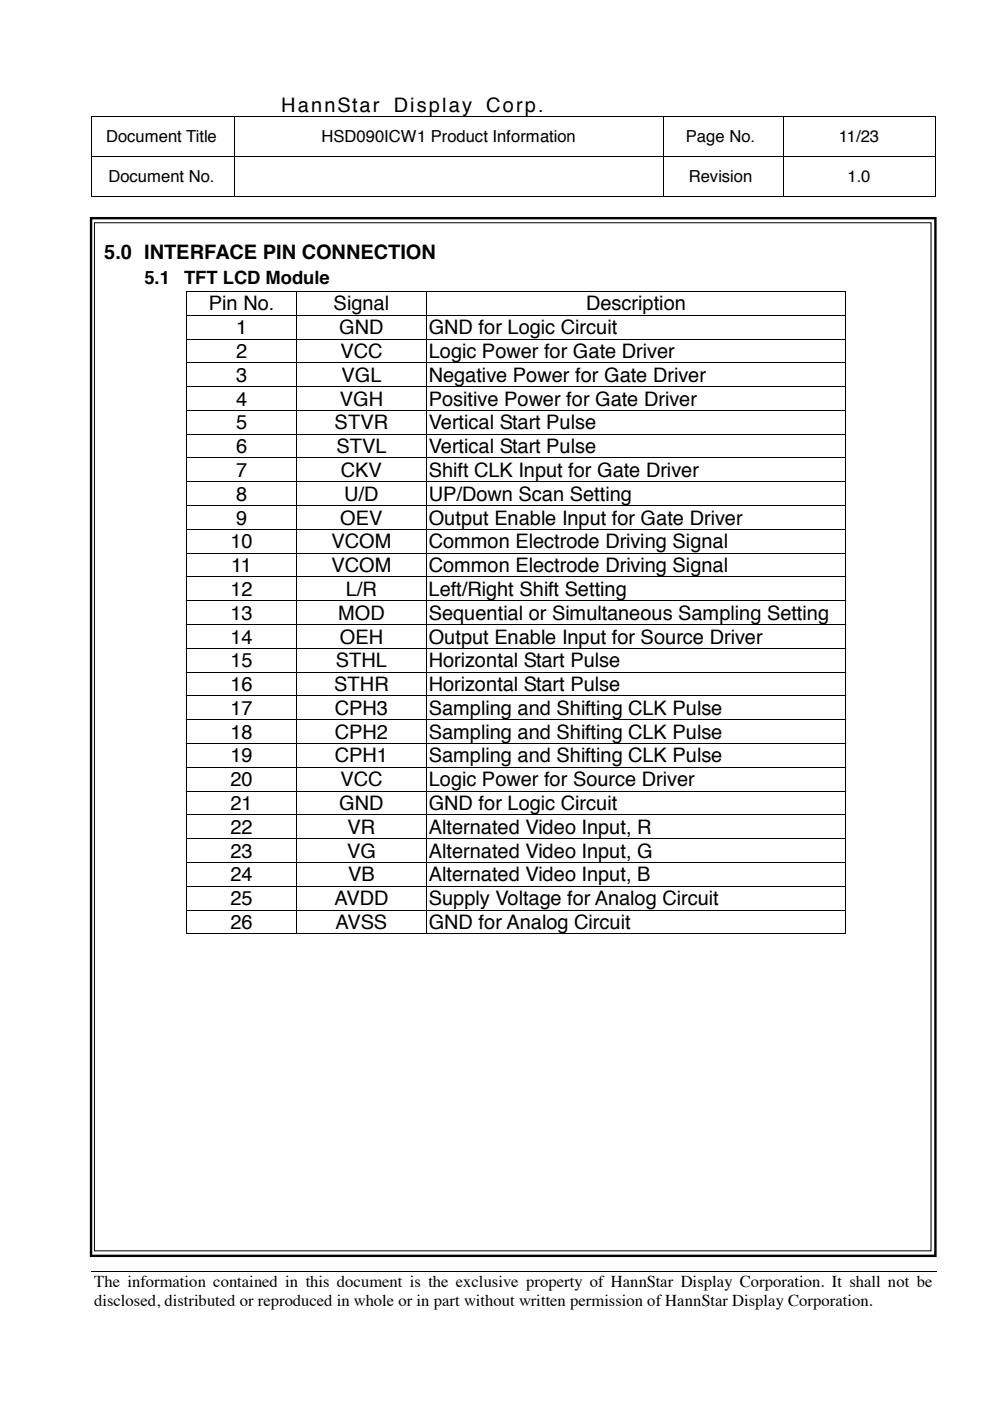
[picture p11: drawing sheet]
<svg xmlns="http://www.w3.org/2000/svg" width="210mm" height="297mm" viewBox="0 0 210 297" stroke-linecap="round" stroke-linejoin="round" font-family="sans-serif">
<defs><g id="words">
<g font-size="4.2">
<text x="59.6" y="23.8">HannStar</text>
<text x="83.5" y="23.8">Display Corp.</text>
<text x="22.1" y="54.8">5.0 INTERFACE PIN CONNECTION</text>
<text x="44.3" y="65.8">Pin No.</text>
<text x="70.7" y="65.8">Signal</text>
<text x="124.2" y="65.8">Description</text>
<text x="50" y="70.9">1</text>
<text x="71.9" y="70.9">GND</text>
<text x="90.9" y="70.9">GND for Logic Circuit</text>
<text x="50" y="75.9">2</text>
<text x="72.2" y="75.9">VCC</text>
<text x="90.9" y="75.9">Logic Power for Gate Driver</text>
<text x="50" y="81">3</text>
<text x="72.4" y="81">VGL</text>
<text x="90.9" y="81">Negative Power for Gate Driver</text>
<text x="50" y="86">4</text>
<text x="72.1" y="86">VGH</text>
<text x="90.9" y="86">Positive Power for Gate Driver</text>
<text x="50" y="91">5</text>
<text x="71" y="91">STVR</text>
<text x="90.9" y="91">Vertical Start Pulse</text>
<text x="50" y="96.1">6</text>
<text x="50" y="101.1">7</text>
<text x="71.3" y="96.1">STVL</text>
<text x="72.3" y="101.1">CKV</text>
<text x="90.9" y="101.1">Shift CLK Input for Gate Driver</text>
<text x="90.9" y="96.1">Vertical Start Pulse</text>
<text x="50" y="106.2">8</text>
<text x="73" y="106.2">U/D</text>
<text x="90.9" y="106.2">UP/Down Scan Setting</text>
<text x="50" y="111.2">9</text>
<text x="72.1" y="111.2">OEV</text>
<text x="90.9" y="111.2">Output Enable Input for Gate Driver</text>
<text x="48.9" y="116.3">10</text>
<text x="70.3" y="116.3">VCOM</text>
<text x="90.9" y="116.3">Common Electrode Driving Signal</text>
<text x="49" y="121.3">11</text>
<text x="70.3" y="121.3">VCOM</text>
<text x="90.9" y="121.3">Common Electrode Driving Signal</text>
<text x="48.9" y="126.4">12</text>
<text x="48.9" y="131.4">13</text>
<text x="71.7" y="131.4">MOD</text>
<text x="73.3" y="126.4">L/R</text>
<text x="90.9" y="126.4">Left/Right Shift Setting</text>
<text x="90.9" y="131.4">Sequential or Simultaneous Sampling Setting</text>
<text x="48.9" y="136.5">14</text>
<text x="72.1" y="136.5">OEH</text>
<text x="90.9" y="136.5">Output Enable Input for Source Driver</text>
<text x="48.9" y="141.5">15</text>
<text x="71.2" y="141.5">STHL</text>
<text x="90.9" y="141.5">Horizontal Start Pulse</text>
<text x="48.9" y="146.5">16</text>
<text x="70.9" y="146.5">STHR</text>
<text x="90.9" y="146.5">Horizontal Start Pulse</text>
<text x="48.9" y="151.6">17</text>
<text x="71" y="151.6">CPH3</text>
<text x="90.9" y="151.6">Sampling and Shifting CLK Pulse</text>
<text x="48.9" y="156.6">18</text>
<text x="48.9" y="161.7">19</text>
<text x="71" y="156.6">CPH2</text>
<text x="71" y="161.7">CPH1</text>
<text x="90.9" y="156.6">Sampling and Shifting CLK Pulse</text>
<text x="90.9" y="161.7">Sampling and Shifting CLK Pulse</text>
<text x="48.9" y="166.7">20</text>
<text x="72.2" y="166.7">VCC</text>
<text x="90.9" y="166.7">Logic Power for Source Driver</text>
<text x="48.9" y="171.8">21</text>
<text x="71.9" y="171.8">GND</text>
<text x="90.9" y="171.8">GND for Logic Circuit</text>
<text x="48.9" y="176.8">22</text>
<text x="73.7" y="176.8">VR</text>
<text x="90.9" y="176.8">Alternated Video Input, R</text>
<text x="48.9" y="181.8">23</text>
<text x="73.6" y="181.8">VG</text>
<text x="90.9" y="181.8">Alternated Video Input, G</text>
<text x="48.9" y="186.9">24</text>
<text x="48.9" y="191.9">25</text>
<text x="70.9" y="191.9">AVDD</text>
<text x="73.8" y="186.9">VB</text>
<text x="90.9" y="186.9">Alternated Video Input, B</text>
<text x="90.9" y="191.9">Supply Voltage for Analog Circuit</text>
<text x="48.9" y="197">26</text>
<text x="71.1" y="197">AVSS</text>
<text x="90.9" y="197">GND for Analog Circuit</text>
</g>
<g font-size="3.9">
<text x="30.6" y="60.1">5.1</text>
<text x="39.1" y="60.1">TFT LCD Module</text>
</g>
<g font-size="3.5">
<text x="22.5" y="30.2">Document Title</text>
<text x="68.2" y="30.2">HSD090ICW1 Product Information</text>
<text x="145.4" y="30.2">Page No.</text>
<text x="177.9" y="30.2">11/23</text>
<text x="23" y="38.7">Document No.</text>
<text x="146" y="38.7">Revision</text>
<text x="179.7" y="38.7">1.0</text>
<text x="20" y="272.9">The information contained in this document is the exclusive property of HannStar Display Corporation. It shall not be</text>
<text x="20" y="277">disclosed, distributed or reproduced in whole or in part without written permission of HannStar Display Corporation.</text>
</g>
</g></defs>
<g fill="#000">
<path d="M19.4 24.7h.2v.1h-.2zM19.4 33.1h.2v.2h-.2zM49.5 24.7h.2v.1h-.2zM49.5 33.1h.2v.2h-.2zM59.1 24.7h.1v.1h-.1zM140.5 24.7h.2v.1h-.2zM140.5 33.1h.2v.2h-.2zM165.9 24.7h.2v.1h-.2zM165.9 33.1h.2v.2h-.2zM198.2 24.7h.1v.1h-.1zM198.2 33.1h.1v.2h-.1zM19.4 41.6h.2v.2h-.2z"/>
<path d="M49.5 41.6h.2v.2h-.2zM140.5 41.6h.2v.2h-.2zM165.9 41.6h.2v.2h-.2zM198.2 41.6h.1v.2h-.1zM198.5 269.6v.1z"/>
</g>
<g fill="none" stroke="#000" stroke-width=".21">
<path d="M19.5 24.8v8.3M19.5 33.3v8.3M19.6 24.8h29.9M19.6 33.2h29.9M49.6 24.8v8.3M49.6 33.3v8.3M49.7 24.8h9.4M49.7 33.2h90.8M59.2 24.8h81.3M140.6 24.8v8.3M140.6 33.3v8.3M140.7 24.8h25.2"/>
<path d="M140.7 33.2h25.2M166 24.8v8.3M166 33.3v8.3M166.1 24.8h32.1M166.1 33.2h32.1M198.2 24.8v8.3M198.2 33.3v8.3M19.6 41.7h29.9M49.7 41.7h90.8M140.7 41.7h25.2M166.1 41.7h32.1M19.3 269.6h179.2"/>
</g>
<g fill="#fff">
<path d="M19.3 277.9h179.2z"/>
<path d="M198.5 269.7v8.2z"/>
</g>
<path d="M19.3 46.3h179v220h-179z" fill="none" stroke="#000" stroke-width=".51"/>
<path d="M20 47.2h177.4v218h-177.4z" fill-rule="evenodd" fill="#fff"/>
<g fill="none" stroke="#000" stroke-width=".21">
<path d="M20 47.2h177.4v218h-177.4zM39.6 61.9v4.8M39.6 66.9v4.9M39.6 72v4.9M39.6 77v4.9M39.7 61.8h23.1M39.7 66.8h23.1M39.7 71.9h23.1M39.7 76.9h23.1M62.9 61.9v4.8M62.9 66.9v4.9M62.9 72v4.9"/>
<path d="M62.9 77v4.9M63 61.8h27.3M63 66.8h27.3M63 71.9h27.3M63 76.9h27.3M90.4 61.9v4.8M90.4 66.9v4.9M90.4 72v4.9M90.4 77v4.9M90.5 61.8h88.7M90.5 66.8h88.7M90.5 71.9h88.7"/>
<path d="M90.5 76.9h88.7M179.3 61.9v4.8M179.3 66.9v4.9M179.3 72v4.9M179.3 77v4.9M39.6 82.1v4.8M39.6 87.1v4.9M39.6 92.1v4.9M39.6 97.2v4.9M39.7 82h23.1M39.7 87h23.1M39.7 92.1h23.1"/>
<path d="M39.7 97.1h23.1M62.9 82.1v4.8M62.9 87.1v4.9M62.9 92.1v4.9M62.9 97.2v4.9M63 82h27.3M63 87h27.3M63 92.1h27.3M63 97.1h27.3M90.4 82.1v4.8M90.4 87.1v4.9M90.4 92.1v4.9"/>
<path d="M90.4 97.2v4.9M90.5 82h88.7M90.5 87h88.7M90.5 92.1h88.7M90.5 97.1h88.7M179.3 82.1v4.8M179.3 87.1v4.9M179.3 92.1v4.9M179.3 97.2v4.9M39.6 102.3v4.8M39.6 107.3v4.9M39.6 112.3v4.9"/>
<path d="M39.6 117.4v4.8M39.7 102.2h23.1M39.7 107.2h23.1M39.7 112.3h23.1M39.7 117.3h23.1M62.9 102.3v4.8M62.9 107.3v4.9M62.9 112.3v4.9M62.9 117.4v4.8M63 102.2h27.3M63 107.2h27.3M63 112.3h27.3"/>
<path d="M63 117.3h27.3M90.4 102.3v4.8M90.4 107.3v4.9M90.4 112.3v4.9M90.4 117.4v4.8M90.5 102.2h88.7M90.5 107.2h88.7M90.5 112.3h88.7M90.5 117.3h88.7M179.3 102.3v4.8M179.3 107.3v4.9M179.3 112.3v4.9"/>
<path d="M179.3 117.4v4.8M39.6 122.4v4.9M39.6 127.5v4.9M39.6 132.5v4.9M39.6 137.6v4.8M39.7 122.3h23.1M39.7 127.4h23.1M39.7 132.4h23.1M39.7 137.5h23.1M62.9 122.4v4.9M62.9 127.5v4.9M62.9 132.5v4.9"/>
<path d="M62.9 137.6v4.8M63 122.3h27.3M63 127.4h27.3M63 132.4h27.3M63 137.5h27.3M90.4 122.4v4.9M90.4 127.5v4.9M90.4 132.5v4.9M90.4 137.6v4.8M90.5 122.3h88.7M90.5 127.4h88.7M90.5 132.4h88.7"/>
<path d="M90.5 137.5h88.7M179.3 122.4v4.9M179.3 127.5v4.9M179.3 132.5v4.9M179.3 137.6v4.8M39.6 142.6v4.9M39.6 147.6v4.9M39.6 152.7v4.9M39.6 157.7v4.9M39.7 142.5h23.1M39.7 147.6h23.1M39.7 152.6h23.1"/>
<path d="M39.7 157.6h23.1M62.9 142.6v4.9M62.9 147.6v4.9M62.9 152.7v4.9M62.9 157.7v4.9M63 142.5h27.3M63 147.6h27.3M63 152.6h27.3M63 157.6h27.3M90.4 142.6v4.9M90.4 147.6v4.9M90.4 152.7v4.9"/>
<path d="M90.4 157.7v4.9M90.5 142.5h88.7M90.5 147.6h88.7M90.5 152.6h88.7M90.5 157.6h88.7M179.3 142.6v4.9M179.3 147.6v4.9M179.3 152.7v4.9M179.3 157.7v4.9M39.6 162.8v4.9M39.6 167.8v4.9M39.6 172.9v4.8"/>
<path d="M39.6 177.9v4.9M39.7 162.7h23.1M39.7 167.8h23.1M39.7 172.8h23.1M39.7 177.8h23.1M62.9 162.8v4.9M62.9 167.8v4.9M62.9 172.9v4.8M62.9 177.9v4.9M63 162.7h27.3M63 167.8h27.3M63 172.8h27.3"/>
<path d="M63 177.8h27.3M90.4 162.8v4.9M90.4 167.8v4.9M90.4 172.9v4.8M90.4 177.9v4.9M90.5 162.7h88.7M90.5 167.8h88.7M90.5 172.8h88.7M90.5 177.8h88.7M179.3 162.8v4.9M179.3 167.8v4.9M179.3 172.9v4.8"/>
<path d="M179.3 177.9v4.9M39.6 183v4.8M39.6 188v4.9M39.6 193.1v4.8M39.7 182.9h23.1M39.7 187.9h23.1M39.7 193h23.1M39.7 198h23.1M62.9 183v4.8M62.9 188v4.9M62.9 193.1v4.8M63 182.9h27.3"/>
<path d="M63 187.9h27.3M63 193h27.3M63 198h27.3M90.4 183v4.8M90.4 188v4.9M90.4 193.1v4.8M90.5 182.9h88.7M90.5 187.9h88.7M90.5 193h88.7M90.5 198h88.7M179.3 183v4.8M179.3 188v4.9"/>
<path d="M179.3 193.1v4.8"/>
</g>
<g fill="#000">
<path d="M39.5 61.7h.2v.2h-.2zM39.5 66.7h.2v.2h-.2zM39.5 71.8h.2v.2h-.2zM39.5 76.9h.2v.1h-.2zM62.8 61.7h.2v.2h-.2zM62.8 66.7h.2v.2h-.2zM62.8 71.8h.2v.2h-.2zM62.8 76.9h.2v.1h-.2zM90.3 61.7h.2v.2h-.2zM90.3 66.7h.2v.2h-.2zM90.3 71.8h.2v.2h-.2zM90.3 76.9h.2v.1h-.2z"/>
<path d="M179.2 61.7h.2v.2h-.2zM179.2 66.7h.2v.2h-.2zM179.2 71.8h.2v.2h-.2zM179.2 76.9h.2v.1h-.2zM39.5 81.9h.2v.2h-.2zM39.5 86.9h.2v.2h-.2zM39.5 92h.2v.1h-.2zM39.5 97h.2v.2h-.2zM62.8 81.9h.2v.2h-.2zM62.8 86.9h.2v.2h-.2zM62.8 92h.2v.1h-.2zM62.8 97h.2v.2h-.2z"/>
<path d="M90.3 81.9h.2v.2h-.2zM90.3 86.9h.2v.2h-.2zM90.3 92h.2v.1h-.2zM90.3 97h.2v.2h-.2zM179.2 81.9h.2v.2h-.2zM179.2 86.9h.2v.2h-.2zM179.2 92h.2v.1h-.2zM179.2 97h.2v.2h-.2zM39.5 102.1h.2v.2h-.2zM39.5 107.1h.2v.2h-.2zM39.5 112.2h.2v.1h-.2zM39.5 117.2h.2v.2h-.2z"/>
<path d="M62.8 102.1h.2v.2h-.2zM62.8 107.1h.2v.2h-.2zM62.8 112.2h.2v.1h-.2zM62.8 117.2h.2v.2h-.2zM90.3 102.1h.2v.2h-.2zM90.3 107.1h.2v.2h-.2zM90.3 112.2h.2v.1h-.2zM90.3 117.2h.2v.2h-.2zM179.2 102.1h.2v.2h-.2zM179.2 107.1h.2v.2h-.2zM179.2 112.2h.2v.1h-.2zM179.2 117.2h.2v.2h-.2z"/>
<path d="M39.5 122.2h.2v.2h-.2zM39.5 127.3h.2v.2h-.2zM39.5 132.4h.2v.1h-.2zM39.5 137.4h.2v.2h-.2zM62.8 122.2h.2v.2h-.2zM62.8 127.3h.2v.2h-.2zM62.8 132.4h.2v.1h-.2zM62.8 137.4h.2v.2h-.2zM90.3 122.2h.2v.2h-.2zM90.3 127.3h.2v.2h-.2zM90.3 132.4h.2v.1h-.2zM90.3 137.4h.2v.2h-.2z"/>
<path d="M179.2 122.2h.2v.2h-.2zM179.2 127.3h.2v.2h-.2zM179.2 132.4h.2v.1h-.2zM179.2 137.4h.2v.2h-.2zM39.5 142.4h.2v.2h-.2zM39.5 147.5h.2v.1h-.2zM39.5 152.5h.2v.2h-.2zM39.5 157.6h.2v.1h-.2zM62.8 142.4h.2v.2h-.2zM62.8 147.5h.2v.1h-.2zM62.8 152.5h.2v.2h-.2zM62.8 157.6h.2v.1h-.2z"/>
<path d="M90.3 142.4h.2v.2h-.2zM90.3 147.5h.2v.1h-.2zM90.3 152.5h.2v.2h-.2zM90.3 157.6h.2v.1h-.2zM179.2 142.4h.2v.2h-.2zM179.2 147.5h.2v.1h-.2zM179.2 152.5h.2v.2h-.2zM179.2 157.6h.2v.1h-.2zM39.5 162.6h.2v.2h-.2zM39.5 167.7h.2v.1h-.2zM39.5 172.7h.2v.2h-.2zM39.5 177.7h.2v.2h-.2z"/>
<path d="M62.8 162.6h.2v.2h-.2zM62.8 167.7h.2v.1h-.2zM62.8 172.7h.2v.2h-.2zM62.8 177.7h.2v.2h-.2zM90.3 162.6h.2v.2h-.2zM90.3 167.7h.2v.1h-.2zM90.3 172.7h.2v.2h-.2zM90.3 177.7h.2v.2h-.2zM179.2 162.6h.2v.2h-.2zM179.2 167.7h.2v.1h-.2zM179.2 172.7h.2v.2h-.2zM179.2 177.7h.2v.2h-.2z"/>
<path d="M39.5 182.8h.2v.2h-.2zM39.5 187.8h.2v.2h-.2zM39.5 192.9h.2v.2h-.2zM39.5 197.9h.2v.2h-.2zM62.8 182.8h.2v.2h-.2zM62.8 187.8h.2v.2h-.2zM62.8 192.9h.2v.2h-.2zM62.8 197.9h.2v.2h-.2zM90.3 182.8h.2v.2h-.2zM90.3 187.8h.2v.2h-.2zM90.3 192.9h.2v.2h-.2zM90.3 197.9h.2v.2h-.2z"/>
<path d="M179.2 182.8h.2v.2h-.2zM179.2 187.8h.2v.2h-.2zM179.2 192.9h.2v.2h-.2zM179.2 197.9h.2v.2h-.2z"/>
</g>
<use href="#words"/>
</svg>
